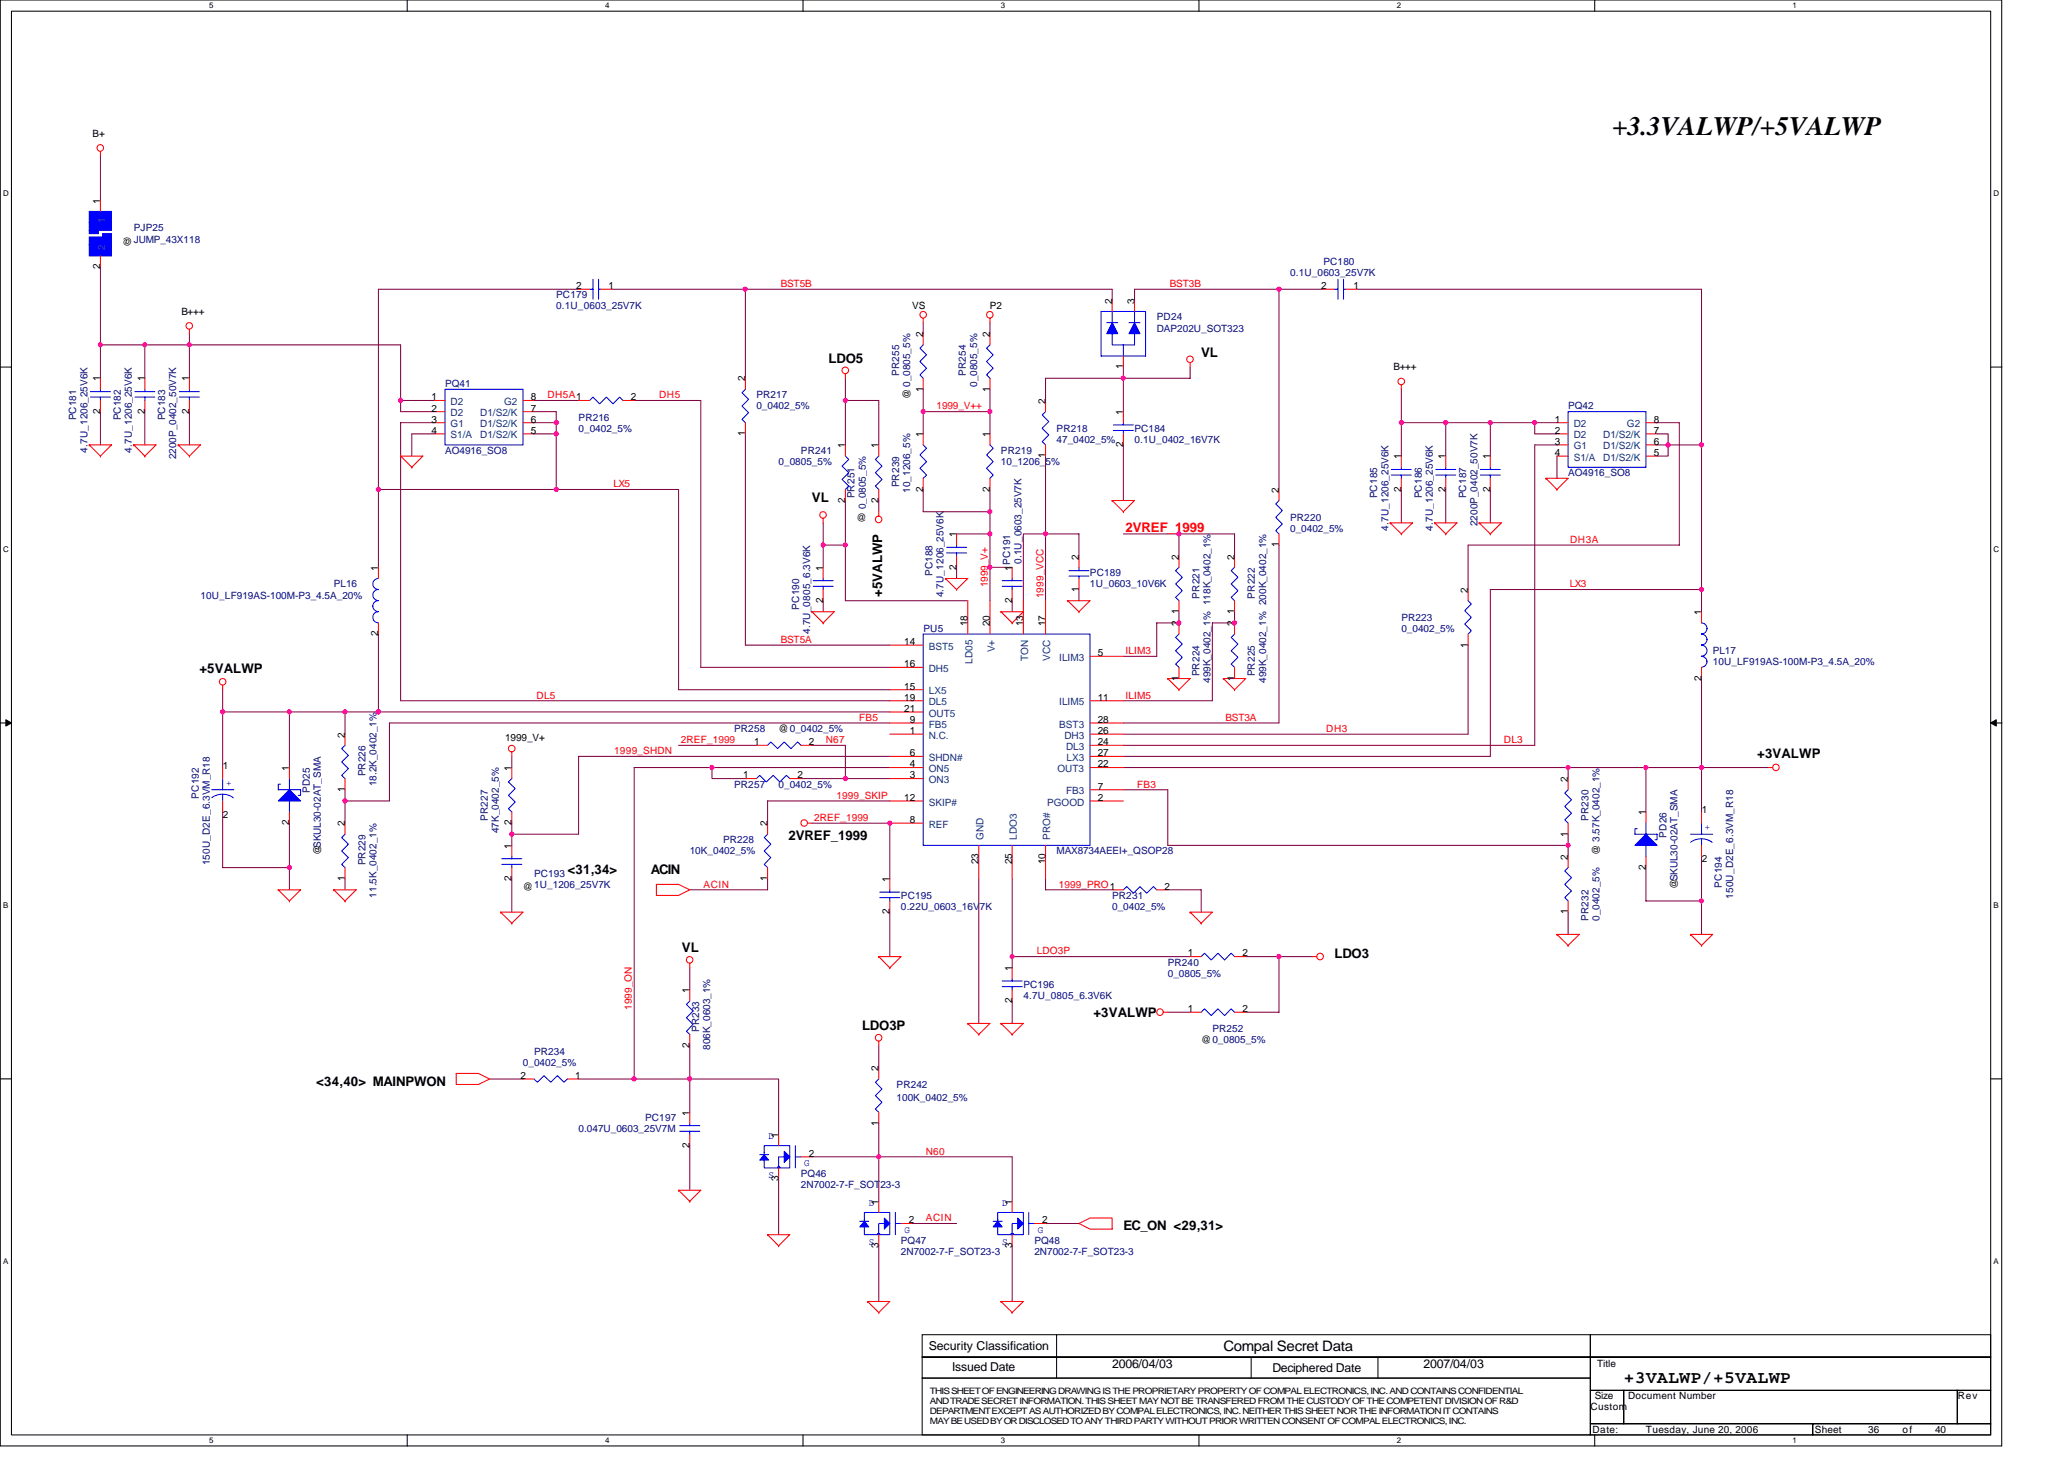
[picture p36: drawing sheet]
<svg xmlns="http://www.w3.org/2000/svg" width="297mm" height="210mm" viewBox="0 0 297 210" stroke-linecap="round" stroke-linejoin="round" font-family="sans-serif">
<defs><g id="words">
<text font-size="3.8" x="232.1" y="19.5">+3.3VALWP/+5VALWP</text>
<text font-size="2.5" x="233.7" y="199">+3VALWP/+5VALWP</text>
<text font-size="2.1" x="176.1" y="194.4">Compal Secret Data</text>
<g font-size="1.9">
<text x="119.2" y="52.2">LDO5</text>
<text x="172.9" y="51.4">VL</text>
<text x="116.9" y="72.2">VL</text>
<text x="126.9" y="85.9" transform="rotate(-90 126.9 85.9)">+5VALWP</text>
<text x="28.7" y="96.8">+5VALWP</text>
<text x="252.9" y="109">+3VALWP</text>
<text x="81.7" y="125.8">&lt;31,34&gt;</text>
<text x="93.7" y="125.8">ACIN</text>
<text x="113.5" y="120.8">2VREF_1999</text>
<text x="98.1" y="137">VL</text>
<text x="192.1" y="137.8">LDO3</text>
<text x="124.1" y="148.2">LDO3P</text>
<text x="157.3" y="146.3">+3VALWP</text>
<text x="45.5" y="156.2">&lt;34,40&gt; MAINPWON</text>
<text x="161.7" y="177">EC_ON &lt;29,31&gt;</text>
</g>
<text font-size="1.9" fill="#f00" x="162" y="76.5">2VREF_1999</text>
<g font-size="1.8">
<text x="133.7" y="194.2">Security Classification</text>
<text x="137" y="197.3">Issued Date</text>
<text x="160.1" y="196.8">2006/04/03</text>
<text x="183.1" y="197.4">Deciphered Date</text>
<text x="204.9" y="196.8">2007/04/03</text>
</g>
<g font-size="1.4">
<text x="13.3" y="19.7">B+</text>
<text x="14.4" y="29.3" transform="rotate(-90 14.4 29.3)">1</text>
<text x="19.1" y="34.2" transform="rotate(180 19.1 34.2)">@</text>
<text x="14.4" y="38.7" transform="rotate(-90 14.4 38.7)">2</text>
<text x="82.9" y="41.6">2</text>
<text x="87.6" y="41.6">1</text>
<text x="190.1" y="41.6">2</text>
<text x="194.8" y="41.6">1</text>
<text x="26.1" y="45.3">B+++</text>
<text x="131.3" y="44.5">VS</text>
<text x="142.5" y="44.5">P2</text>
<text x="160" y="43.7" transform="rotate(-90 160 43.7)">2</text>
<text x="163.3" y="43.7" transform="rotate(-90 163.3 43.7)">3</text>
<text x="132.8" y="48.5" transform="rotate(-90 132.8 48.5)">2</text>
<text x="142.4" y="48.5" transform="rotate(-90 142.4 48.5)">2</text>
<text x="161.6" y="53.1" transform="rotate(-90 161.6 53.1)">1</text>
<text x="200.5" y="53.3">B+++</text>
<text x="14.4" y="59.5" transform="rotate(-90 14.4 59.5)">2</text>
<text x="14.4" y="54.9" transform="rotate(-90 14.4 54.9)">1</text>
<text x="20.8" y="59.5" transform="rotate(-90 20.8 59.5)">2</text>
<text x="20.8" y="54.9" transform="rotate(-90 20.8 54.9)">1</text>
<text x="27.2" y="59.5" transform="rotate(-90 27.2 59.5)">2</text>
<text x="27.2" y="54.9" transform="rotate(-90 27.2 54.9)">1</text>
<text x="62.1" y="59.2">2</text>
<text x="62.1" y="57.6">1</text>
<text x="76.4" y="57.6">8</text>
<text x="76.4" y="59.2">7</text>
<text x="90.8" y="57.6">2</text>
<text x="107.2" y="54.9" transform="rotate(-90 107.2 54.9)">2</text>
<text x="131" y="57.4" transform="rotate(-90 131 57.4)">@ 0_0805_5%</text>
<text x="132.8" y="56.3" transform="rotate(-90 132.8 56.3)">1</text>
<text x="142.4" y="56.3" transform="rotate(-90 142.4 56.3)">1</text>
<text x="150.4" y="58.1" transform="rotate(-90 150.4 58.1)">2</text>
<text x="161.6" y="59.7" transform="rotate(-90 161.6 59.7)">1</text>
<text x="62.1" y="60.8">3</text>
<text x="62.1" y="62.4">4</text>
<text x="76.4" y="62.4">5</text>
<text x="76.4" y="60.8">6</text>
<text x="107.2" y="62.7" transform="rotate(-90 107.2 62.7)">1</text>
<text x="121.6" y="64.5" transform="rotate(-90 121.6 64.5)">1</text>
<text x="126.4" y="64.5" transform="rotate(-90 126.4 64.5)">1</text>
<text x="132.8" y="62.9" transform="rotate(-90 132.8 62.9)">1</text>
<text x="142.4" y="62.9" transform="rotate(-90 142.4 62.9)">1</text>
<text x="150.4" y="65.9" transform="rotate(-90 150.4 65.9)">1</text>
<text x="161.6" y="64.3" transform="rotate(-90 161.6 64.3)">2</text>
<text x="223.7" y="62.4">2</text>
<text x="223.7" y="64">3</text>
<text x="223.7" y="60.8">1</text>
<text x="223.7" y="65.6">4</text>
<text x="238" y="65.6">5</text>
<text x="238" y="62.4">7</text>
<text x="238" y="64">6</text>
<text x="238" y="60.8">8</text>
<text x="132.8" y="70.7" transform="rotate(-90 132.8 70.7)">2</text>
<text x="142.4" y="70.7" transform="rotate(-90 142.4 70.7)">2</text>
<text x="184" y="70.9" transform="rotate(-90 184 70.9)">2</text>
<text x="201.7" y="70.7" transform="rotate(-90 201.7 70.7)">2</text>
<text x="201.7" y="66.1" transform="rotate(-90 201.7 66.1)">1</text>
<text x="208" y="70.7" transform="rotate(-90 208 70.7)">2</text>
<text x="208" y="66.1" transform="rotate(-90 208 66.1)">1</text>
<text x="214.5" y="70.7" transform="rotate(-90 214.5 70.7)">2</text>
<text x="214.5" y="66.1" transform="rotate(-90 214.5 66.1)">1</text>
<text x="121.6" y="72.3" transform="rotate(-90 121.6 72.3)">2</text>
<text x="123.3" y="74.9">@</text>
<text x="126.4" y="72.3" transform="rotate(-90 126.4 72.3)">2</text>
<text x="137.6" y="77.3" transform="rotate(-90 137.6 77.3)">1</text>
<text x="54.4" y="82.1" transform="rotate(-90 54.4 82.1)">1</text>
<text x="118.4" y="82.1" transform="rotate(-90 118.4 82.1)">1</text>
<text x="137.6" y="81.9" transform="rotate(-90 137.6 81.9)">2</text>
<text x="145.6" y="82.1" transform="rotate(-90 145.6 82.1)">1</text>
<text x="155.3" y="80.5" transform="rotate(-90 155.3 80.5)">2</text>
<text x="169.6" y="80.5" transform="rotate(-90 169.6 80.5)">2</text>
<text x="177.6" y="80.5" transform="rotate(-90 177.6 80.5)">2</text>
<text x="184" y="78.7" transform="rotate(-90 184 78.7)">1</text>
<text x="118.4" y="86.7" transform="rotate(-90 118.4 86.7)">2</text>
<text x="145.6" y="86.7" transform="rotate(-90 145.6 86.7)">2</text>
<text x="155.3" y="85.2" transform="rotate(-90 155.3 85.2)">1</text>
<text x="169.6" y="88.3" transform="rotate(-90 169.6 88.3)">1</text>
<text x="177.6" y="88.3" transform="rotate(-90 177.6 88.3)">1</text>
<text x="211.3" y="85.3" transform="rotate(-90 211.3 85.3)">2</text>
<text x="244.9" y="88.5" transform="rotate(-90 244.9 88.5)">1</text>
<text x="54.4" y="91.5" transform="rotate(-90 54.4 91.5)">2</text>
<text x="130.1" y="92.8">14</text>
<text x="130.1" y="96">16</text>
<text x="139.3" y="90.1" transform="rotate(-90 139.3 90.1)">18</text>
<text x="142.4" y="90.1" transform="rotate(-90 142.4 90.1)">20</text>
<text x="147.3" y="90.1" transform="rotate(-90 147.3 90.1)">13</text>
<text x="150.4" y="90.1" transform="rotate(-90 150.4 90.1)">17</text>
<text x="158" y="94.4">5</text>
<text x="169.6" y="90.1" transform="rotate(-90 169.6 90.1)">2</text>
<text x="177.6" y="90.1" transform="rotate(-90 177.6 90.1)">2</text>
<text x="211.3" y="93.2" transform="rotate(-90 211.3 93.2)">1</text>
<text x="130.1" y="99.2">15</text>
<text x="130.1" y="100.8">19</text>
<text x="158" y="100.8">11</text>
<text x="169.6" y="97.9" transform="rotate(-90 169.6 97.9)">1</text>
<text x="177.6" y="97.9" transform="rotate(-90 177.6 97.9)">1</text>
<text x="244.9" y="97.9" transform="rotate(-90 244.9 97.9)">2</text>
<text x="49.6" y="106.1" transform="rotate(-90 49.6 106.1)">2</text>
<text x="72.7" y="106.6">1999_V+</text>
<text x="108.5" y="107.2">1</text>
<text x="112.1" y="105.3">@0_0402_5%</text>
<text x="116.4" y="107.2">2</text>
<text x="130.1" y="102.4">21</text>
<text x="130.9" y="104">9</text>
<text x="130.9" y="105.6">1</text>
<text x="158" y="105.6">26</text>
<text x="158" y="107.2">24</text>
<text x="158" y="104">28</text>
<text x="32.1" y="110.6">1</text>
<text x="41.6" y="110.9" transform="rotate(-90 41.6 110.9)">1</text>
<text x="49.6" y="113.9" transform="rotate(-90 49.6 113.9)">1</text>
<text x="73.6" y="110.9" transform="rotate(-90 73.6 110.9)">1</text>
<text x="106.9" y="112">1</text>
<text x="114.8" y="112">2</text>
<text x="130.9" y="108.8">6</text>
<text x="130.9" y="110.4">4</text>
<text x="130.9" y="112">3</text>
<text x="158" y="108.8">27</text>
<text x="158" y="110.4">22</text>
<text x="158" y="113.6">7</text>
<text x="225.7" y="112.5" transform="rotate(-90 225.7 112.5)">2</text>
<text x="32.1" y="117.6">2</text>
<text x="41.6" y="118.7" transform="rotate(-90 41.6 118.7)">2</text>
<text x="49.6" y="118.9" transform="rotate(-90 49.6 118.9)">2</text>
<text x="73.6" y="118.7" transform="rotate(-90 73.6 118.7)">2</text>
<text x="110.4" y="118.9" transform="rotate(-90 110.4 118.9)">2</text>
<text x="130.1" y="115.2">12</text>
<text x="130.9" y="118.4">8</text>
<text x="158" y="115.2">2</text>
<text x="236.9" y="117.3" transform="rotate(-90 236.9 117.3)">1</text>
<text x="244.9" y="117">1</text>
<text x="46.2" y="123.1" transform="rotate(-90 46.2 123.1)">@SKUL30-02AT_SMA</text>
<text x="73.6" y="122.1" transform="rotate(-90 73.6 122.1)">1</text>
<text x="140.8" y="124.4" transform="rotate(-90 140.8 124.4)">23</text>
<text x="145.6" y="124.4" transform="rotate(-90 145.6 124.4)">25</text>
<text x="150.4" y="124.4" transform="rotate(-90 150.4 124.4)">10</text>
<text x="225.7" y="123.7" transform="rotate(-90 225.7 123.7)">2</text>
<text x="225.7" y="120.4" transform="rotate(-90 225.7 120.4)">1</text>
<text x="230.2" y="123.1" transform="rotate(-90 230.2 123.1)">@ 3.57K_0402_1%</text>
<text x="236.9" y="125.2" transform="rotate(-90 236.9 125.2)">2</text>
<text x="244.9" y="124">2</text>
<text x="49.6" y="126.7" transform="rotate(-90 49.6 126.7)">1</text>
<text x="73.6" y="126.7" transform="rotate(-90 73.6 126.7)">2</text>
<text x="75.3" y="128">@1U_1206_25V7K</text>
<text x="110.4" y="126.7" transform="rotate(-90 110.4 126.7)">1</text>
<text x="128" y="131.6" transform="rotate(-90 128 131.6)">2</text>
<text x="128" y="126.9" transform="rotate(-90 128 126.9)">1</text>
<text x="167.6" y="128">2</text>
<text x="225.7" y="131.6" transform="rotate(-90 225.7 131.6)">1</text>
<text x="241.4" y="127.9" transform="rotate(-90 241.4 127.9)">@SKUL30-02AT_SMA</text>
<text x="170.9" y="137.6">1</text>
<text x="178.8" y="137.6">2</text>
<text x="99.2" y="142.9" transform="rotate(-90 99.2 142.9)">1</text>
<text x="145.6" y="139.7" transform="rotate(-90 145.6 139.7)">1</text>
<text x="145.6" y="144.4" transform="rotate(-90 145.6 144.4)">2</text>
<text x="170.9" y="145.6">1</text>
<text x="178.8" y="145.6">2</text>
<text x="74.9" y="155.2">2</text>
<text x="82.8" y="155.2">1</text>
<text x="99.2" y="150.7" transform="rotate(-90 99.2 150.7)">2</text>
<text x="126.4" y="154.1" transform="rotate(-90 126.4 154.1)">2</text>
<text x="172.9" y="150.1">@0_0805_5%</text>
<text x="99.2" y="160.5" transform="rotate(-90 99.2 160.5)">1</text>
<text x="126.4" y="161.9" transform="rotate(-90 126.4 161.9)">1</text>
<text x="99.2" y="165.2" transform="rotate(-90 99.2 165.2)">2</text>
<text x="112" y="163.7" transform="rotate(-90 112 163.7)">1</text>
<text x="116.4" y="166.4">2</text>
<text x="112" y="169.9" transform="rotate(-90 112 169.9)">3</text>
<text x="126.4" y="173.3" transform="rotate(-90 126.4 173.3)">1</text>
<text x="145.6" y="173.3" transform="rotate(-90 145.6 173.3)">1</text>
<text x="126.4" y="179.6" transform="rotate(-90 126.4 179.6)">3</text>
<text x="130.8" y="176">2</text>
<text x="145.6" y="179.6" transform="rotate(-90 145.6 179.6)">3</text>
<text x="150" y="176">2</text>
<text x="229.8" y="196.7">Title</text>
<text x="228.9" y="202.9">Custom</text>
<text x="229.5" y="201.3">Size</text>
<text x="234.3" y="201.3">Document Number</text>
<text x="281.7" y="201.3">Rev</text>
<text x="229.2" y="206.1">Date:</text>
<text x="236.9" y="206.1">Tuesday, June 20, 2006</text>
<text x="261.2" y="206.1">Sheet</text>
<text x="268.9" y="206.1">36</text>
<text x="273.8" y="206.1">of</text>
<text x="278.5" y="206.1">40</text>
</g>
<g font-size="1.4" fill="#004080">
<text x="15.1" y="32" transform="rotate(-90 15.1 32)">1</text>
<text x="15.1" y="36" transform="rotate(-90 15.1 36)">2</text>
<text x="64.9" y="59.9">D2</text>
<text x="64.9" y="58.3">D2</text>
<text x="69.1" y="59.9">D1/S2/K</text>
<text x="72.5" y="58.3">G2</text>
<text x="64.9" y="61.5">G1</text>
<text x="64.9" y="63.1">S1/A</text>
<text x="69.1" y="63.1">D1/S2/K</text>
<text x="69.1" y="61.5">D1/S2/K</text>
<text x="226.5" y="63.1">D2</text>
<text x="226.5" y="64.7">G1</text>
<text x="226.5" y="61.5">D2</text>
<text x="230.7" y="63.1">D1/S2/K</text>
<text x="230.7" y="64.7">D1/S2/K</text>
<text x="234.1" y="61.5">G2</text>
<text x="226.5" y="66.3">S1/A</text>
<text x="230.7" y="66.3">D1/S2/K</text>
<text x="133.7" y="93.5">BST5</text>
<text x="140" y="95.5" transform="rotate(-90 140 95.5)">LD05</text>
<text x="143.1" y="93.8" transform="rotate(-90 143.1 93.8)">V+</text>
<text x="148" y="95.1" transform="rotate(-90 148 95.1)">TON</text>
<text x="151.1" y="95.1" transform="rotate(-90 151.1 95.1)">VCC</text>
<text x="152.4" y="95.1">ILIM3</text>
<text x="133.7" y="99.9">LX5</text>
<text x="133.7" y="101.5">DL5</text>
<text x="133.7" y="96.7">DH5</text>
<text x="152.4" y="101.5">ILIM5</text>
<text x="133.7" y="103.1">OUT5</text>
<text x="133.7" y="104.7">FB5</text>
<text x="133.7" y="106.3">N.C.</text>
<text x="152.4" y="104.7">BST3</text>
<text x="153.2" y="106.3">DH3</text>
<text x="153.4" y="107.9">DL3</text>
<text x="133.7" y="109.5">SHDN#</text>
<text x="133.7" y="111.1">ON5</text>
<text x="133.7" y="112.7">ON3</text>
<text x="152.2" y="111.1">OUT3</text>
<text x="153.5" y="109.5">LX3</text>
<text x="133.7" y="115.9">SKIP#</text>
<text x="133.7" y="119.1">REF</text>
<text x="150.7" y="115.9">PGOOD</text>
<text x="153.4" y="114.3">FB3</text>
<text x="141.5" y="120.8" transform="rotate(-90 141.5 120.8)">GND</text>
<text x="146.3" y="120.8" transform="rotate(-90 146.3 120.8)">LDO3</text>
<text x="151.1" y="120.8" transform="rotate(-90 151.1 120.8)">PRO#</text>
</g>
<g font-size="1.4" fill="#000080">
<text x="19.3" y="33.3">PJP25</text>
<text x="19.3" y="34.9">JUMP_43X118</text>
<text x="185.7" y="39.7">0.1U_0603_25V7K</text>
<text x="190.5" y="38.1">PC180</text>
<text x="80" y="42.9">PC179</text>
<text x="80" y="44.5">0.1U_0603_25V7K</text>
<text x="166.5" y="46.1">PD24</text>
<text x="166.5" y="47.7">DAP202U_SOT323</text>
<text x="64" y="55.7">PQ41</text>
<text x="108.9" y="57.3">PR217</text>
<text x="108.9" y="58.9">0_0402_5%</text>
<text x="129.4" y="54.1" transform="rotate(-90 129.4 54.1)">PR255</text>
<text x="139" y="54.1" transform="rotate(-90 139 54.1)">PR254</text>
<text x="140.6" y="55.7" transform="rotate(-90 140.6 55.7)">0_0805_5%</text>
<text x="225.7" y="58.9">PQ42</text>
<text x="11" y="60.5" transform="rotate(-90 11 60.5)">PC181</text>
<text x="12.6" y="65.1" transform="rotate(-90 12.6 65.1)">4.7U_1206_25V6K</text>
<text x="17.4" y="60.5" transform="rotate(-90 17.4 60.5)">PC182</text>
<text x="19" y="65.1" transform="rotate(-90 19 65.1)">4.7U_1206_25V6K</text>
<text x="23.8" y="60.5" transform="rotate(-90 23.8 60.5)">PC183</text>
<text x="64" y="65.3">AO4916_SO8</text>
<text x="83.3" y="60.5">PR216</text>
<text x="83.3" y="62.1">0_0402_5%</text>
<text x="115.3" y="65.3">PR241</text>
<text x="144.1" y="65.3">PR219</text>
<text x="152.1" y="62.1">PR218</text>
<text x="152.1" y="63.7">47_0402_5%</text>
<text x="163.3" y="62.1">PC184</text>
<text x="163.3" y="63.7">0.1U_0402_16V7K</text>
<text x="25.4" y="66.1" transform="rotate(-90 25.4 66.1)">2200P_0402_50V7K</text>
<text x="112.1" y="66.9">0_0805_5%</text>
<text x="123" y="71.7" transform="rotate(-90 123 71.7)">PR251</text>
<text x="129.4" y="70.1" transform="rotate(-90 129.4 70.1)">PR239</text>
<text x="131" y="70.9" transform="rotate(-90 131 70.9)">10_1206_5%</text>
<text x="144.1" y="66.9">10_1206_5%</text>
<text x="198.2" y="71.7" transform="rotate(-90 198.2 71.7)">PC185</text>
<text x="204.6" y="71.7" transform="rotate(-90 204.6 71.7)">PC186</text>
<text x="211" y="71.7" transform="rotate(-90 211 71.7)">PC187</text>
<text x="225.7" y="68.5">AO4916_SO8</text>
<text x="124.6" y="73.3" transform="rotate(-90 124.6 73.3)">0_0805_5%</text>
<text x="185.7" y="74.9">PR220</text>
<text x="185.7" y="76.5">0_0402_5%</text>
<text x="199.8" y="76.3" transform="rotate(-90 199.8 76.3)">4.7U_1206_25V6K</text>
<text x="206.2" y="76.3" transform="rotate(-90 206.2 76.3)">4.7U_1206_25V6K</text>
<text x="212.6" y="75.7" transform="rotate(-90 212.6 75.7)">2200P_0402_50V7K</text>
<text x="134.2" y="82.9" transform="rotate(-90 134.2 82.9)">PC188</text>
<text x="145.4" y="81.3" transform="rotate(-90 145.4 81.3)">PC191</text>
<text x="147" y="81.1" transform="rotate(-90 147 81.1)">0.1U_0603_25V7K</text>
<text x="156.9" y="82.9">PC189</text>
<text x="28.8" y="86.1">10U_LF919AS-100M-P3_4.5A_20%</text>
<text x="48" y="84.5">PL16</text>
<text x="115" y="87.7" transform="rotate(-90 115 87.7)">PC190</text>
<text x="135.8" y="85.9" transform="rotate(-90 135.8 85.9)">4.7U_1206_25V6K</text>
<text x="156.9" y="84.5">1U_0603_10V6K</text>
<text x="172.6" y="86.1" transform="rotate(-90 172.6 86.1)">PR221</text>
<text x="180.6" y="86.1" transform="rotate(-90 180.6 86.1)">PR222</text>
<text x="201.7" y="89.3">PR223</text>
<text x="116.6" y="91.2" transform="rotate(-90 116.6 91.2)">4.7U_0805_6.3V6K</text>
<text x="132.9" y="90.9">PU5</text>
<text x="201.7" y="90.9">0_0402_5%</text>
<text x="246.5" y="94.1">PL17</text>
<text x="246.5" y="95.7">10U_LF919AS-100M-P3_4.5A_20%</text>
<text x="172.6" y="97.3" transform="rotate(-90 172.6 97.3)">PR224</text>
<text x="174.2" y="98.3" transform="rotate(-90 174.2 98.3)">499K_0402_1% 118K_0402_1%</text>
<text x="180.6" y="97.3" transform="rotate(-90 180.6 97.3)">PR225</text>
<text x="182.2" y="98.3" transform="rotate(-90 182.2 98.3)">499K_0402_1% 200K_0402_1%</text>
<text x="105.7" y="105.3">PR258</text>
<text x="52.6" y="111.7" transform="rotate(-90 52.6 111.7)">PR226</text>
<text x="54.2" y="113.1" transform="rotate(-90 54.2 113.1)">18.2K_0402_1%</text>
<text x="105.7" y="113.3">PR257</text>
<text x="112.1" y="113.3">0_0402_5%</text>
<text x="28.6" y="114.9" transform="rotate(-90 28.6 114.9)">PC192</text>
<text x="44.6" y="114.1" transform="rotate(-90 44.6 114.1)">PD25</text>
<text x="70.2" y="118.1" transform="rotate(-90 70.2 118.1)">PR227</text>
<text x="71.8" y="119.9" transform="rotate(-90 71.8 119.9)">47K_0402_5%</text>
<text x="228.6" y="118.1" transform="rotate(-90 228.6 118.1)">PR230</text>
<text x="30.2" y="124.5" transform="rotate(-90 30.2 124.5)">150U_D2E_6.3VM_R18</text>
<text x="52.6" y="124.5" transform="rotate(-90 52.6 124.5)">PR229</text>
<text x="99.3" y="122.9">10K_0402_5%</text>
<text x="104.1" y="121.3">PR228</text>
<text x="152.1" y="122.9">MAX8734AEEI+_QSOP28</text>
<text x="239.8" y="120.5" transform="rotate(-90 239.8 120.5)">PD26</text>
<text x="54.2" y="129.1" transform="rotate(-90 54.2 129.1)">11.5K_0402_1%</text>
<text x="76.9" y="126.1">PC193</text>
<text x="129.7" y="129.3">PC195</text>
<text x="129.7" y="130.9">0.22U_0603_16V7K</text>
<text x="160.1" y="129.3">PR231</text>
<text x="160.1" y="130.9">0_0402_5%</text>
<text x="247.8" y="127.7" transform="rotate(-90 247.8 127.7)">PC194</text>
<text x="249.4" y="129.3" transform="rotate(-90 249.4 129.3)">150U_D2E_6.3VM_R18</text>
<text x="228.6" y="132.5" transform="rotate(-90 228.6 132.5)">PR232</text>
<text x="230.2" y="132.5" transform="rotate(-90 230.2 132.5)">0_0402_5%</text>
<text x="147.3" y="142.1">PC196</text>
<text x="147.3" y="143.7">4.7U_0805_6.3V6K</text>
<text x="168.1" y="138.9">PR240</text>
<text x="168.1" y="140.5">0_0805_5%</text>
<text x="100.6" y="148.5" transform="rotate(-90 100.6 148.5)">PR233</text>
<text x="174.5" y="148.5">PR252</text>
<text x="75.3" y="153.3">0_0402_5%</text>
<text x="76.9" y="151.7">PR234</text>
<text x="102.2" y="151.1" transform="rotate(-90 102.2 151.1)">806K_0603_1%</text>
<text x="92.9" y="161.3">PC197</text>
<text x="129" y="156.5">PR242</text>
<text x="129" y="158.4">100K_0402_5%</text>
<text x="83.3" y="162.9">0.047U_0603_25V7M</text>
<text x="115.3" y="169.3">PQ46</text>
<text x="115.3" y="170.9">2N7002-7-F_SOT23-3</text>
<text x="129.7" y="178.9">PQ47</text>
<text x="148.9" y="178.9">PQ48</text>
<text x="129.7" y="180.5">2N7002-7-F_SOT23-3</text>
<text x="148.9" y="180.5">2N7002-7-F_SOT23-3</text>
</g>
<g font-size="1.4" fill="#f00">
<text x="112.3" y="41.3">BST5B</text>
<text x="168.4" y="41.3">BST3B</text>
<text x="78.8" y="57.3">DH5A1</text>
<text x="94.9" y="57.3">DH5</text>
<text x="134.8" y="58.9">1999_V++</text>
<text x="88.3" y="70.1">LX5</text>
<text x="226" y="78.1">DH3A</text>
<text x="142.2" y="84.5" transform="rotate(-90 142.2 84.5)">1999_V+</text>
<text x="150.2" y="86.1" transform="rotate(-90 150.2 86.1)">1999_VCC</text>
<text x="225.9" y="84.5">LX3</text>
<text x="112.3" y="92.5">BST5A</text>
<text x="162" y="94.1">ILIM3</text>
<text x="77.2" y="100.5">DL5</text>
<text x="162" y="100.5">ILIM5</text>
<text x="98" y="106.9">2REF_1999</text>
<text x="118.8" y="106.9">N67</text>
<text x="123.6" y="103.7">FB5</text>
<text x="176.4" y="103.7">BST3A</text>
<text x="190.9" y="105.3">DH3</text>
<text x="216.4" y="106.9">DL3</text>
<text x="88.4" y="108.5">1999_SHDN</text>
<text x="163.6" y="113.3">FB3</text>
<text x="117.2" y="118.1">2REF_1999</text>
<text x="120.4" y="114.9">1999_SKIP</text>
<text x="101.3" y="127.7">ACIN</text>
<text x="152.4" y="127.7">1999_PRO1</text>
<text x="149.2" y="137.3">LDO3P</text>
<text x="90.9" y="145.3" transform="rotate(-90 90.9 145.3)">1999_ON</text>
<text x="133.2" y="166.1">N60</text>
<text x="133.3" y="175.7">ACIN</text>
</g>
<g font-size="1.4" fill="#00f">
<text x="32.5" y="113">+</text>
<text x="245.4" y="119.4">+</text>
<text x="110.6" y="163.9">D</text>
<text x="115.7" y="167.7">G</text>
<text x="110.6" y="169.5">S</text>
<text x="125" y="173.5">D</text>
<text x="144.2" y="173.5">D</text>
<text x="125" y="179.1">S</text>
<text x="130.2" y="177.3">G</text>
<text x="144.2" y="179.1">S</text>
<text x="149.3" y="177.3">G</text>
</g>
<g font-size="1.3">
<text x="133.8" y="200.5">THIS SHEET OF ENGINEERING DRAWING IS THE PROPRIETARY PROPERTY OF COMPAL ELECTRONICS, INC. AND CONTAINS CONFIDENTIAL</text>
<text x="133.8" y="202">AND TRADE SECRET INFORMATION. THIS SHEET MAY NOT BE TRANSFERED FROM THE CUSTODY OF THE COMPETENT DIVISION OF R&amp;D</text>
<text x="133.8" y="203.5">DEPARTMENT EXCEPT AS AUTHORIZED BY COMPAL ELECTRONICS, INC. NEITHER THIS SHEET NOR THE INFORMATION IT CONTAINS</text>
<text x="133.8" y="204.9">MAY BE USED BY OR DISCLOSED TO ANY THIRD PARTY WITHOUT PRIOR WRITTEN CONSENT OF COMPAL ELECTRONICS, INC.</text>
</g>
<g font-size="1.1">
<text x="30.1" y="1.2">5</text>
<text x="87.1" y="1.2">4</text>
<text x="144" y="1.2">3</text>
<text x="201" y="1.2">2</text>
<text x="258" y="1.2">1</text>
<text x=".4" y="28.2">D</text>
<text x="286.9" y="28.2">D</text>
<text x=".4" y="79.4">C</text>
<text x="286.9" y="79.4">C</text>
<text x=".4" y="130.6">B</text>
<text x="286.9" y="130.6">B</text>
<text x=".4" y="181.8">A</text>
<text x="286.9" y="181.8">A</text>
<text x="30.1" y="207.6">5</text>
<text x="87.1" y="207.6">4</text>
<text x="144" y="207.6">3</text>
<text x="201" y="207.6">2</text>
<text x="258" y="207.6">1</text>
</g>
</g></defs>
<path d="M0 0h288.1v208h-288.1zM1.6 1.6h284.9v204.8h-284.9z" fill="none" stroke="#000" stroke-width=".15"/>
<g fill="#fff">
<path d="M30.1 .2h.6v1.2h-.6z"/>
<path d="M30.1 206.6h.6v1.3h-.6z"/>
</g>
<path d="M58.6 0v1.6M58.6 206.4v1.6" fill="none" stroke="#000" stroke-width=".15"/>
<g fill="#fff">
<path d="M87.1 .2h.6v1.2h-.6z"/>
<path d="M87.1 206.6h.6v1.3h-.6z"/>
</g>
<path d="M115.6 0v1.6M115.6 206.4v1.6" fill="none" stroke="#000" stroke-width=".15"/>
<g fill="#fff">
<path d="M144 .2h.6v1.2h-.6z"/>
<path d="M144 206.6h.6v1.3h-.6z"/>
</g>
<path d="M172.5 0v1.6M172.5 206.4v1.6" fill="none" stroke="#000" stroke-width=".15"/>
<g fill="#fff">
<path d="M201 .2h.6v1.2h-.6z"/>
<path d="M201 206.6h.6v1.3h-.6z"/>
</g>
<path d="M229.5 0v1.6M229.5 206.4v1.6" fill="none" stroke="#000" stroke-width=".15"/>
<g fill="#fff">
<path d="M258 .2h.6v1.2h-.6z"/>
<path d="M258 206.6h.6v1.3h-.6z"/>
<path d="M.4 27.2h.8v1.3h-.8z"/>
<path d="M286.9 27.2h.8v1.3h-.8z"/>
<path d="M.4 78.4h.8v1.3h-.8z"/>
<path d="M286.9 78.4h.8v1.3h-.8z"/>
</g>
<path d="M0 52.8h1.6M286.5 52.8h1.6" fill="none" stroke="#000" stroke-width=".15"/>
<g fill="#fff">
<path d="M.4 129.6h.8v1.3h-.8z"/>
<path d="M286.9 129.6h.7v1.3h-.7z"/>
</g>
<path d="M0 104h1.6M286.5 104h1.6" fill="none" stroke="#000" stroke-width=".15"/>
<path d="M.8 103.5l.8 .5-.8 .5zM286.5 104l.8-.5v1z" fill="#000" stroke="#000" stroke-width=".14"/>
<g fill="#fff">
<path d="M.4 180.8h.8v1.3h-.8z"/>
<path d="M286.9 180.8h.7v1.3h-.7z"/>
</g>
<g fill="none" stroke="#000" stroke-width=".15">
<path d="M0 155.2h1.6M286.5 155.2h1.6M132.7 192h96.2v3.2h-96.2zM132.7 195.2h96.2v3.1h-96.2zM132.7 198.3h96.2v8.1h-96.2zM152.1 192v6.3M180.1 195.2v3.1M198.3 195.2v3.1M228.9 192h57.6v3.2h-57.6zM228.9 195.2h57.6v4.8h-57.6zM228.9 200h4.8v4.8h-4.8zM228.9 204.8h32v1.6h-32z"/>
<path d="M233.7 200h48v4.8h-48zM260.9 204.8h25.6v1.6h-25.6zM281.7 200h4.8v4.8h-4.8z"/>
</g>
<g fill="none" stroke="#800040" stroke-width=".15">
<path d="M14.5 22.4v6.4M14.5 38.4v16M14.5 59.2v4.8M14.5 49.6h43.2v9.6h4.8M20.8 49.6v4.8M20.8 59.2v4.8M27.3 48v6.4M27.3 59.2v4.8M57.7 57.6h4.8M76.9 57.6h6.4M76.9 59.2h3.1v11.2M83.3 41.6h-28.8v40"/>
<path d="M88.1 41.6h72v1.6M91.3 57.6h9.6v38.4h27.2M107.3 41.6v12.8M121.7 54.4v9.6M121.7 57.6h4.8v6.4M132.9 59.2h9.6v3.2M132.9 46.4v1.6M132.9 56v6.4M142.5 46.4v1.6M142.5 56v3.2M161.7 52.8v6.4M171.3 52.8v1.6h-20.8v3.2"/>
<path d="M184.1 41.6v28.8M190.5 41.6h-27.2v1.6M195.3 41.6h49.6v22.4h-4.8v1.6h-1.6M201.7 56v9.6M54.5 70.4h43.2v28.8h30.4M62.5 60.8h-4.8v40h70.4M62.5 62.4h-3.2v3.2M76.9 60.8h3.1M76.9 62.4h3.1M107.3 62.4v30.4h20.8M118.5 78.4h3.2M118.5 75.2v6.4"/>
<path d="M121.7 72v14.4h17.6M126.5 72v1.6M132.9 70.4v3.2h9.6M137.7 76.8h4.8M142.5 70.4v16M150.5 65.6v20.8M161.7 76.8h16v3.2M161.7 64v8M169.7 76.8v3.2M184.1 78.4v25.6h-22.4M201.7 60.8h22.4M201.7 70.4v4.8"/>
<path d="M208.1 60.8v4.8M208.1 70.4v4.8M214.5 60.8v4.8M214.5 70.4v4.8M220.9 60.8v1.6h3.2M224.1 64h-3.2v43.2h-59.2M224.1 65.6v3.2M238.5 62.4h1.6v1.6h-1.6M238.5 60.8h3.2v17.6h-30.4v6.4M244.9 64v24M32 99.2v3.2h9.7M54.5 91.2v11.2"/>
<path d="M118.5 86.4v1.6M137.7 81.6v1.6M142.5 81.6h3.2M145.7 86.4v1.6M155.3 80v-3.2h-8v9.6M155.3 84.8v1.6M169.7 88v1.6h-3.2v4.8h-4.8M177.7 88v1.6h-3.2v11.2h-12.8M211.3 92.8v12.8h-49.6M244.9 97.6v19.2M244.9 84.8h-30.4v24h-52.8M32 116.8v8h9.7v-6.4"/>
<path d="M32 102.4v8M41.7 102.4h86.4M41.7 102.4v8M49.7 102.4v3.2M49.7 113.6v4.8M73.7 108.8v1.6M73.7 118.4v3.2M97.7 107.2h11.2M102.5 110.4h25.6M107.3 112h-4.8v-1.6h-11.2v44.8h-8M115.3 112h6.4M116.9 107.2h4.8v4.8h6.4"/>
<path d="M116.9 118.4h11.2v8M128.1 104h-72.1v11.2h-6.3M128.1 108.8h-44.8v11.2h-9.6M128.1 115.2h-17.6v3.2M161.7 113.6h6.4v8h57.6M161.7 110.4h92.8M225.7 110.4v1.6M236.9 110.4v6.4M41.7 124.8v3.2M49.7 126.4v1.6M73.7 126.4v4.8M99.3 139.2v3.2"/>
<path d="M110.5 126.4v1.6h-11.2M128.1 131.2v6.4M140.9 126.4v20.8M145.7 126.4v12.8M145.7 137.6h25.6M150.5 126.4v1.6h9.6M168.1 128h4.8v3.2M179.3 137.6h4.8v8h-4.8M184.1 137.6h4.8M225.7 120v3.2M225.7 131.2v3.2M236.9 124.8v4.8h8"/>
<path d="M244.9 123.2v11.2M70.5 155.2h4.8M91.3 155.2h20.8v8M99.3 150.4v9.6M126.5 150.4v3.2M145.7 144v3.2M168.1 145.6h3.2M99.3 164.8v6.4M112.1 169.6v8M116.9 166.4h9.6v6.4M126.5 161.6v4.8h19.2v6.4M126.5 179.2v8"/>
<path d="M131.3 176h6.4M145.7 179.2v8M150.5 176h4.8"/>
</g>
<g fill="none" stroke="#f00" stroke-width=".15">
<path d="M14.5 21.8v.6M14.5 28.8v1.6M14.5 36.8v1.6M14.5 54.4v1.6M14.5 57.6v1.6M20.8 54.4v1.6M20.8 57.6v1.6M27.3 47.4v.6M27.3 54.4v1.6M27.3 57.6v1.6M62.5 57.6h1.5M62.5 59.2h1.5"/>
<path d="M75.3 57.6h1.6M75.3 59.2h1.6M83.3 57.6h1.6M83.3 41.6h1.6M86.5 41.6h1.6M89.7 57.6h1.6M107.3 54.4v1.6M121.7 53.8v.6M132.9 45.8v.6M132.9 48v1.6M132.9 54.4v1.6M142.5 45.8v.6"/>
<path d="M142.5 48v1.6M142.5 54.4v1.6M150.5 57.6v1.6M160.1 43.2v1.6M161.7 51.2v1.6M161.7 59.2v1.6M163.3 43.2v1.6M171.3 52.2v.6M190.5 41.6h1.6M193.7 41.6h1.6M201.7 55.4v.6M12.8 64h.1"/>
<path d="M12.8 64h3.2l-1.5 1.6M12.8 64l1.7 1.6M14.5 65.6h.1M19.3 64h.1M19.3 64h3.2l-1.7 1.6M19.3 64l1.5 1.6M20.8 65.6h.1M25.7 64h.1M25.7 64h3.1l-1.5 1.6M25.7 64l1.6 1.6M27.3 65.6h.1M57.7 65.6h.1"/>
<path d="M57.7 65.6h3.2l-1.6 1.6M57.7 65.6l1.6 1.6M59.3 67.2h.1M62.5 62.4h1.5M62.5 60.8h1.5M75.3 62.4h1.6M75.3 60.8h1.6M107.3 60.8v1.6M118.5 74.6v.6M121.7 64v1.6M121.7 70.4v1.6M126.5 64v1.6"/>
<path d="M126.5 70.4v1.6M126.5 73.6v.7M132.9 62.4v1.6M132.9 68.8v1.6M137.7 76.8v1.6M142.5 62.4v1.6M142.5 68.8v1.6M150.5 64v1.6M160.1 72h.1M160.1 72h3.2l-1.6 1.6M160.1 72l1.6 1.6M161.7 73.6h.1"/>
<path d="M161.7 62.4v1.6M184.1 70.4v1.6M184.1 76.8v1.6M200.1 75.2h.1M200.1 75.2h3.2l-1.6 1.6M200.1 75.2l1.6 1.6M201.7 76.8h.1M201.7 65.6v1.6M201.7 68.8v1.6M206.5 75.2h.1M206.5 75.2h3.2l-1.6 1.6M206.5 75.2l1.6 1.6"/>
<path d="M208.1 76.8h.1M208.1 65.6v1.6M208.1 68.8v1.6M212.9 75.2h.1M212.9 75.2h3.2l-1.6 1.6M212.9 75.2l1.6 1.6M214.5 76.8h.1M214.5 65.6v1.6M214.5 68.8v1.6M222.5 68.8h.1M222.5 68.8h3.2l-1.6 1.6M222.5 68.8l1.6 1.6"/>
<path d="M224.1 70.4h.1M224.1 65.6h1.6M224.1 64h1.6M224.1 62.4h1.6M224.1 60.8h1.6M236.9 65.6h1.6M236.9 64h1.6M236.9 62.4h1.6M236.9 60.8h1.6M32 98.6v.6M54.5 81.6v1.6M54.5 89.6v1.6"/>
<path d="M116.9 88h.1M116.9 88h3.2l-1.6 1.6M116.9 88l1.6 1.6M118.5 89.6h.1M118.5 81.6v1.6M118.5 84.8v1.6M128.1 99.2h4.8M128.1 92.8h4.8M128.1 96h4.8M136.1 83.2h.1M136.1 83.2h3.2l-1.6 1.6M136.1 83.2l1.6 1.6"/>
<path d="M137.7 84.8h.1M137.7 80v1.6M139.3 86.4v4.8M142.5 86.4v4.8M144.1 88h.1M144.1 88h3.2l-1.6 1.6M144.1 88l1.6 1.6M145.7 89.6h.1M145.7 81.6v1.6M145.7 84.8v1.6M147.3 86.4v4.8M150.5 86.4v4.8"/>
<path d="M153.7 86.4h.1M153.7 86.4h3.2l-1.6 1.6M153.7 86.4l1.6 1.6M155.3 88h.1M155.3 80v1.6M155.3 83.2v1.6M156.9 94.4h4.8M168.1 97.6h.1M168.1 97.6h3.2l-1.6 1.6M168.1 97.6l1.6 1.6M169.7 99.2h.1M169.7 80v1.6"/>
<path d="M169.7 86.4v1.6M169.7 89.6v1.6M169.7 96v1.6M176.1 97.6h.1M176.1 97.6h3.2l-1.6 1.6M176.1 97.6l1.6 1.6M177.7 99.2h.1M177.7 80v1.6M177.7 86.4v1.6M177.7 89.6v1.6M177.7 96v1.6M211.3 84.8v1.6"/>
<path d="M211.3 91.2v1.6M244.9 88v1.6M244.9 96v1.6M32 110.4v1.6M32 115.2v1.6M41.7 110.4v1.6M41.7 116.8v1.6M49.7 105.6v1.6M49.7 112v1.6M49.7 118.4v1.6M73.7 108.2v.6M73.7 110.4v1.6"/>
<path d="M73.7 116.8v1.6M107.3 112h1.6M108.9 107.2h1.6M110.5 118.4v1.6M113.7 112h1.6M115.3 107.2h1.6M116.2 118.4h.7M128.1 110.4h4.8M128.1 118.4h4.8M128.1 112h4.8M128.1 100.8h4.8M128.1 102.4h4.8"/>
<path d="M128.1 104h4.8M128.1 108.8h4.8M128.1 105.6h4.8M128.1 115.2h4.8M156.9 110.4h4.8M156.9 107.2h4.8M156.9 100.8h4.8M156.9 104h4.8M156.9 108.8h4.8M156.9 105.6h4.8M156.9 113.6h4.8M156.9 115.2h4.8"/>
<path d="M225.7 112v1.6M225.7 118.4v1.6M236.9 116.8v1.6M244.9 116.8v1.6M254.5 110.4h.6M40 128h.1M40 128h3.3l-1.6 1.6M40 128l1.7 1.6M41.7 129.6h.1M48 128h.1M48 128h3.3l-1.6 1.6M48 128l1.7 1.6"/>
<path d="M49.7 129.6h.1M49.7 124.8v1.6M72 131.2h.1M72 131.2h3.3l-1.6 1.6M72 131.2l1.7 1.6M73.7 132.8h.1M73.7 121.6v1.6M73.7 124.8v1.6M94.5 127.2h3.2l1.6 .8-1.6 .8h-3.2zM99.3 138.6v.6M110.5 124.8v1.6M126.5 137.6h.1"/>
<path d="M126.5 137.6h3.2l-1.6 1.6M126.5 137.6l1.6 1.6M128.1 139.2h.1M128.1 126.4v1.6M128.1 129.6v1.6M140.9 121.6v4.8M145.7 121.6v4.8M145.7 139.2v1.6M150.5 121.6v4.8M160.1 128h1.6M166.5 128h1.6M171.3 131.2h.1"/>
<path d="M171.3 137.6h1.6M171.3 131.2h3.2l-1.6 1.6M171.3 131.2l1.6 1.6M172.9 132.8h.1M177.7 137.6h1.6M188.9 137.6h.6M224.1 134.4h.1M224.1 134.4h3.2l-1.6 1.6M224.1 134.4l1.6 1.6M225.7 136h.1M225.7 123.2v1.6M225.7 129.6v1.6"/>
<path d="M236.9 123.2v1.6M243.3 134.4h.1M243.3 134.4h3.2l-1.6 1.6M243.3 134.4l1.6 1.6M244.9 136h.1M244.9 121.6v1.6M65.7 154.4h3.2l1.6 .8-1.6 .8h-3.2zM75.3 155.2h1.6M81.7 155.2h1.6M99.3 142.4v1.6M99.3 148.8v1.6M126.5 149.8v.6"/>
<path d="M126.5 153.6v1.6M139.3 147.2h.1M139.3 147.2h3.2l-1.6 1.6M139.3 147.2l1.6 1.6M140.9 148.8h.1M144.1 147.2h.1M144.1 147.2h3.2l-1.6 1.6M144.1 147.2l1.6 1.6M145.7 148.8h.1M145.7 142.4v1.6M167.4 145.6h.7M171.3 145.6h1.6"/>
<path d="M177.7 145.6h1.6M97.7 171.2h.1M97.7 171.2h3.2l-1.6 1.6M97.7 171.2l1.6 1.6M99.3 172.8h.1M99.3 160v1.6M99.3 163.2v1.6M110.5 177.6h.1M110.5 177.6h3.2l-1.6 1.6M110.5 177.6l1.6 1.6M112.1 179.2h.1M112.1 163.2v1.6"/>
<path d="M112.1 168v1.6M115.3 166.4h1.6M126.5 160v1.6M126.5 172.8v1.6M126.5 177.6v1.6M129.7 176h1.6M145.7 172.8v1.6M145.7 177.6v1.6M148.9 176h1.6M155.3 176l1.6-.8h3.2v1.6h-3.2zM124.9 187.2h.1M124.9 187.2h3.2l-1.6 1.6"/>
<path d="M124.9 187.2l1.6 1.6M126.5 188.8h.1M144.1 187.2h.1M144.1 187.2h3.2l-1.6 1.6M144.1 187.2l1.6 1.6M145.7 188.8h.1"/>
<circle cx="14.4" cy="21.3" r=".47"/>
<circle cx="27.2" cy="46.9" r=".47"/>
<circle cx="121.7" cy="53.3" r=".48"/>
<circle cx="132.9" cy="45.3" r=".47"/>
<circle cx="142.4" cy="45.3" r=".47"/>
<circle cx="171.3" cy="51.7" r=".47"/>
<circle cx="201.7" cy="54.9" r=".47"/>
<circle cx="118.4" cy="74.1" r=".47"/>
<circle cx="126.4" cy="74.7" r=".47"/>
<circle cx="32" cy="98.1" r=".47"/>
<circle cx="73.6" cy="107.7" r=".47"/>
<circle cx="115.7" cy="118.4" r=".47"/>
<circle cx="255.6" cy="110.4" r=".47"/>
<circle cx="99.2" cy="138.1" r=".47"/>
<circle cx="190" cy="137.6" r=".48"/>
<circle cx="126.4" cy="149.3" r=".47"/>
<circle cx="166.9" cy="145.6" r=".47"/>
</g>
<g fill="none" stroke="#00f" stroke-width=".15">
<path d="M13 57.1h2.9M13 56.3h2.9M14.5 56v.3M14.5 57.1v.5M19.4 57.1h2.9M19.4 56.3h2.9M20.8 56v.3M20.8 57.1v.5M25.8 57.1h2.9M25.8 56.3h2.9M27.3 56v.3M27.3 57.1v.5"/>
<path d="M64 56h11.3v8h-11.3zM84.9 57.6l.4-.5 1 1 1-1 .9 1 1-1 .5 .5M84.9 41.6h.4M85.3 40.2v2.9M86.1 41.6h.4M86.1 40.2v2.9M107.3 56l-.5 .5 .9 .9-.9 1 .9 1-.9 .9 .5 .5M132.9 49.6l-.5 .5 .9 1-.9 .9 .9 1-.9 .9 .5 .5M142.5 49.6l-.5 .5 .9 1-.9 .9 .9 1-.9 .9 .5 .5M150.5 59.2l-.5 .5 .9 1-.9 .9 .9 1-.9 .9 .5 .5M158.5 44.8h6.4v6.4h-6.4zM159.3 46.4h1.6"/>
<path d="M160.1 48v1.6h1.6M160.1 44.8v1.6M161.7 49.6v1.6M162.5 46.4h1.6M163.3 44.8v1.6M163.3 48v1.6h-1.6M192.1 41.6h.4M192.5 40.2v2.9M193.4 41.6h.3M193.4 40.2v2.9M225.7 59.2h11.2v8h-11.2zM121.7 65.6l.4 .5-.9 1 .9 .9-.9 1 .9 .9-.4 .5"/>
<path d="M126.5 65.6l-.5 .5 .9 1-.9 .9 .9 1-.9 .9 .5 .5M132.9 64l.4 .5-.9 .9 .9 1-.9 1 .9 .9-.4 .5M136.2 79.5h2.9M136.2 78.7h2.9M137.7 78.4v.3M137.7 79.5v.5M142.5 64l.4 .5-.9 .9 .9 1-.9 1 .9 .9-.4 .5M160.2 61.9h2.9M160.2 61.1h2.9M161.7 60.8v.3M161.7 61.9v.5M184.1 72l-.5 .5 .9 .9-.9 1 .9 1-.9 .9 .5 .5"/>
<path d="M200.2 68.3h2.9M200.2 67.5h2.9M201.7 67.2v.3M201.7 68.3v.5M206.6 68.3h2.9M206.6 67.5h2.9M208.1 67.2v.3M208.1 68.3v.5M213 68.3h2.9M213 67.5h2.9M214.5 67.2v.3M214.5 68.3v.5"/>
<path d="M54.4 83.2a.79 .79 0 0 0-.7 .8 .79 .79 0 0 0 .7 .8 .79 .79 0 0 0-.7 .8 .79 .79 0 0 0 .7 .8M54.4 86.4a.79 .79 0 0 0-.7 .8 .79 .79 0 0 0 .7 .8 .79 .79 0 0 0-.7 .8 .79 .79 0 0 0 .7 .8M117 84.3h2.9M117 83.5h2.9M118.5 83.2v.3M118.5 84.3v.5M132.9 91.2h24v30.4h-24zM144.2 84.3h2.9M144.2 83.5h2.9M145.7 83.2v.3M145.7 84.3v.5M153.8 82.1h2.9"/>
<path d="M153.8 82.9h2.9M155.3 81.6v.5M155.3 82.9v.3M169.7 91.2l-.5 .5 1 1-1 .9 1 1-1 .9 .5 .5M169.7 81.6l-.5 .5 1 1-1 .9 1 1-1 .9 .5 .5M177.7 91.2l-.5 .5 1 1-1 .9 1 1-1 .9 .5 .5M177.7 81.6l-.5 .5 1 1-1 .9 1 1-1 .9 .5 .5M211.3 86.4l.4 .5-.9 1 .9 .9-.9 1 .9 .9-.4 .5M244.9 89.6a.79 .79 0 0 1 .8 .8 .79 .79 0 0 1-.8 .8M244.9 91.2a.78 .78 0 0 1 .8 .8 .78 .78 0 0 1-.8 .8M244.9 92.8a.8 .8 0 0 1 .8 .8 .8 .8 0 0 1-.8 .8 .78 .78 0 0 1 .8 .8 .78 .78 0 0 1-.8 .8M30.5 113.6h3.2"/>
<path d="M30.5 114.8a2.59 2.59 0 0 1 3.1 0M32 112v1.6M32 114.3v.9M40.4 112.8h-.4v.8h3.3v.8h-.4M41.7 112v1.6M41.7 115.2v1.6M49.7 107.2l-.5 .5 .9 1-.9 .9 .9 1-.9 .9 .5 .5M73.7 112l-.5 .5 .9 1-.9 .9 .9 1-.9 1 .5 .4M108.9 112l.4-.5 1 1 1-1 .9 1 1-1 .5 .5M110.5 107.2l.4-.5 1 1 1-1 .9 1 1-1 .5 .5M225.7 113.6l-.5 .5 1 1-1 .9 1 1-1 .9 .5 .5M235.6 119.2h-.3v.8h3.2v.8h-.3"/>
<path d="M236.9 118.4v1.6M244.9 118.4v1.6M49.7 120l-.5 .5 .9 1-.9 .9 .9 1-.9 1 .5 .4M72.2 124.4h2.9M72.2 123.5h2.9M73.7 123.2v.3M73.7 124.4v.4M110.5 120l-.5 .5 .9 1-.9 .9 .9 1-.9 1 .5 .4M126.6 129.1h2.9M126.6 128.4h2.9M128.1 128v.4M128.1 129.1v.5"/>
<path d="M161.7 128l.5-.4 .9 .9 1-.9 .9 .9 1-.9 .5 .4M172.9 137.6l.5-.5 .9 1 1-1 .9 1 1-1 .5 .5M225.7 124.8l-.5 .5 1 1-1 .9 1 1-1 .9 .5 .5M236.9 121.6v1.6M243.3 120h3.2M243.3 121.2a2.6 2.6 0 0 1 3.1 0M244.9 120.7v.9M76.9 155.2l.4 .5 1-1 1 1 .9-1 1 1 .5-.5M99.3 144l-.5 .5 .9 1-.9 .9 .9 1-.9 1 .5 .4M126.5 155.2l-.5 .5 .9 1-.9 .9 .9 1-.9 1 .5 .4M144.2 141.9h2.9M144.2 141.1h2.9"/>
<path d="M145.7 140.8v.3M145.7 141.9v.5M172.9 145.6l.5-.5 .9 1 1-1 .9 1 1-1 .5 .5M97.8 162.8h2.9M97.8 161.9h2.9M99.3 161.6v.3M99.3 162.8v.4M109.3 166.1h1.3M110 166.1v-1.3h3.7v3.2h-1.6v-1.6h.8M110 166.9v1.1h2.1h-.2v-.1h.3v.1M114.5 166.4h.8M114.5 164.8v3.2"/>
<path d="M123.7 175.7h1.3M124.4 175.7v-1.3h3.7v3.2h-1.6v-1.6h.8M124.4 176.5v1.1h2.1h-.2v-.1h.3v.1M128.9 176h.8M128.9 174.4v3.2M142.9 175.7h1.3M143.6 175.7v-1.3h3.7v3.2h-1.6v-1.6h.8M143.6 176.5v1.1h2.1h-.2v-.1h.3v.1M148.1 176h.8M148.1 174.4v3.2"/>
</g>
<g fill="#00f" stroke="#00f" stroke-width=".15">
<path d="M160.1 46.4l.8 1.6h-1.6z" fill-rule="evenodd"/>
<path d="M163.3 46.4l.8 1.6h-1.6z" fill-rule="evenodd"/>
<path d="M112.9 165.6l.8 .8-.8 .8z" fill-rule="evenodd"/>
<path d="M110 166.1l.6 .8h-1.3z" fill-rule="evenodd"/>
<path d="M236.9 120l1.6 1.6h-3.2z" fill-rule="evenodd"/>
<path d="M146.5 175.2l.8 .8-.8 .8z" fill-rule="evenodd"/>
<path d="M143.6 175.7l.6 .8h-1.3z" fill-rule="evenodd"/>
<path d="M127.3 175.2l.8 .8-.8 .8z" fill-rule="evenodd"/>
<path d="M124.4 175.7l.6 .8h-1.3z" fill-rule="evenodd"/>
<path d="M41.7 113.6l1.6 1.6h-3.3z" fill-rule="evenodd"/>
<path d="M12.8 30.4h3.2v1.6h-3.2z" fill-rule="evenodd"/>
<path d="M12.8 32h3.2v1.1h-3.2z" fill-rule="evenodd"/>
<path d="M12.8 33.1h1.3v.5h-1.3z" fill-rule="evenodd"/>
<path d="M14.8 33.6h1.2v.5h-1.2z" fill-rule="evenodd"/>
<path d="M12.8 34.1h3.2v1.1h-3.2z" fill-rule="evenodd"/>
<path d="M12.8 35.2h3.2v1.6h-3.2z" fill-rule="evenodd"/>
</g>
<g fill="#f0f" stroke="#f0f" stroke-width=".15">
<circle cx="225.7" cy="110.4" r=".31"/>
<circle cx="244.9" cy="110.4" r=".31"/>
<circle cx="169.7" cy="89.6" r=".31"/>
<circle cx="49.6" cy="102.4" r=".31"/>
<circle cx="54.4" cy="102.4" r=".31"/>
<circle cx="107.3" cy="41.6" r=".31"/>
<circle cx="184.1" cy="41.6" r=".31"/>
<circle cx="41.6" cy="102.4" r=".31"/>
<circle cx="150.5" cy="76.8" r=".31"/>
<circle cx="128.1" cy="118.4" r=".31"/>
<circle cx="142.5" cy="81.6" r=".31"/>
<circle cx="225.7" cy="121.6" r=".31"/>
<circle cx="177.7" cy="89.6" r=".31"/>
<circle cx="244.9" cy="129.6" r=".31"/>
<circle cx="161.7" cy="54.4" r=".31"/>
<circle cx="169.7" cy="76.8" r=".31"/>
<circle cx="32" cy="102.4" r=".31"/>
<circle cx="142.5" cy="73.6" r=".31"/>
<circle cx="145.7" cy="137.6" r=".31"/>
<circle cx="102.5" cy="110.4" r=".31"/>
<circle cx="73.6" cy="120" r=".32"/>
<circle cx="244.9" cy="64" r=".32"/>
<circle cx="244.9" cy="84.8" r=".31"/>
<circle cx="142.5" cy="76.8" r=".31"/>
<circle cx="49.6" cy="115.2" r=".32"/>
<circle cx="91.2" cy="155.2" r=".32"/>
<circle cx="99.2" cy="155.2" r=".32"/>
<circle cx="118.5" cy="78.4" r=".31"/>
<circle cx="240.1" cy="64" r=".32"/>
<circle cx="201.7" cy="60.8" r=".31"/>
<circle cx="20.8" cy="49.6" r=".31"/>
<circle cx="220.9" cy="60.8" r=".31"/>
<circle cx="214.5" cy="60.8" r=".31"/>
<circle cx="54.4" cy="70.4" r=".31"/>
<circle cx="80.1" cy="62.4" r=".31"/>
<circle cx="80.1" cy="60.8" r=".31"/>
<circle cx="57.6" cy="57.6" r=".31"/>
<circle cx="208.1" cy="60.8" r=".31"/>
<circle cx="14.4" cy="49.6" r=".31"/>
<circle cx="27.2" cy="49.6" r=".31"/>
<circle cx="80.1" cy="70.4" r=".31"/>
<circle cx="41.6" cy="124.8" r=".31"/>
<circle cx="236.9" cy="110.4" r=".31"/>
<circle cx="121.6" cy="78.4" r=".31"/>
<circle cx="126.5" cy="166.4" r=".31"/>
<circle cx="184.1" cy="137.6" r=".31"/>
<circle cx="121.6" cy="57.6" r=".31"/>
<circle cx="142.5" cy="59.2" r=".32"/>
<circle cx="132.8" cy="59.2" r=".32"/>
<circle cx="121.6" cy="112" r=".32"/>
</g>
<use href="#words"/>
</svg>
